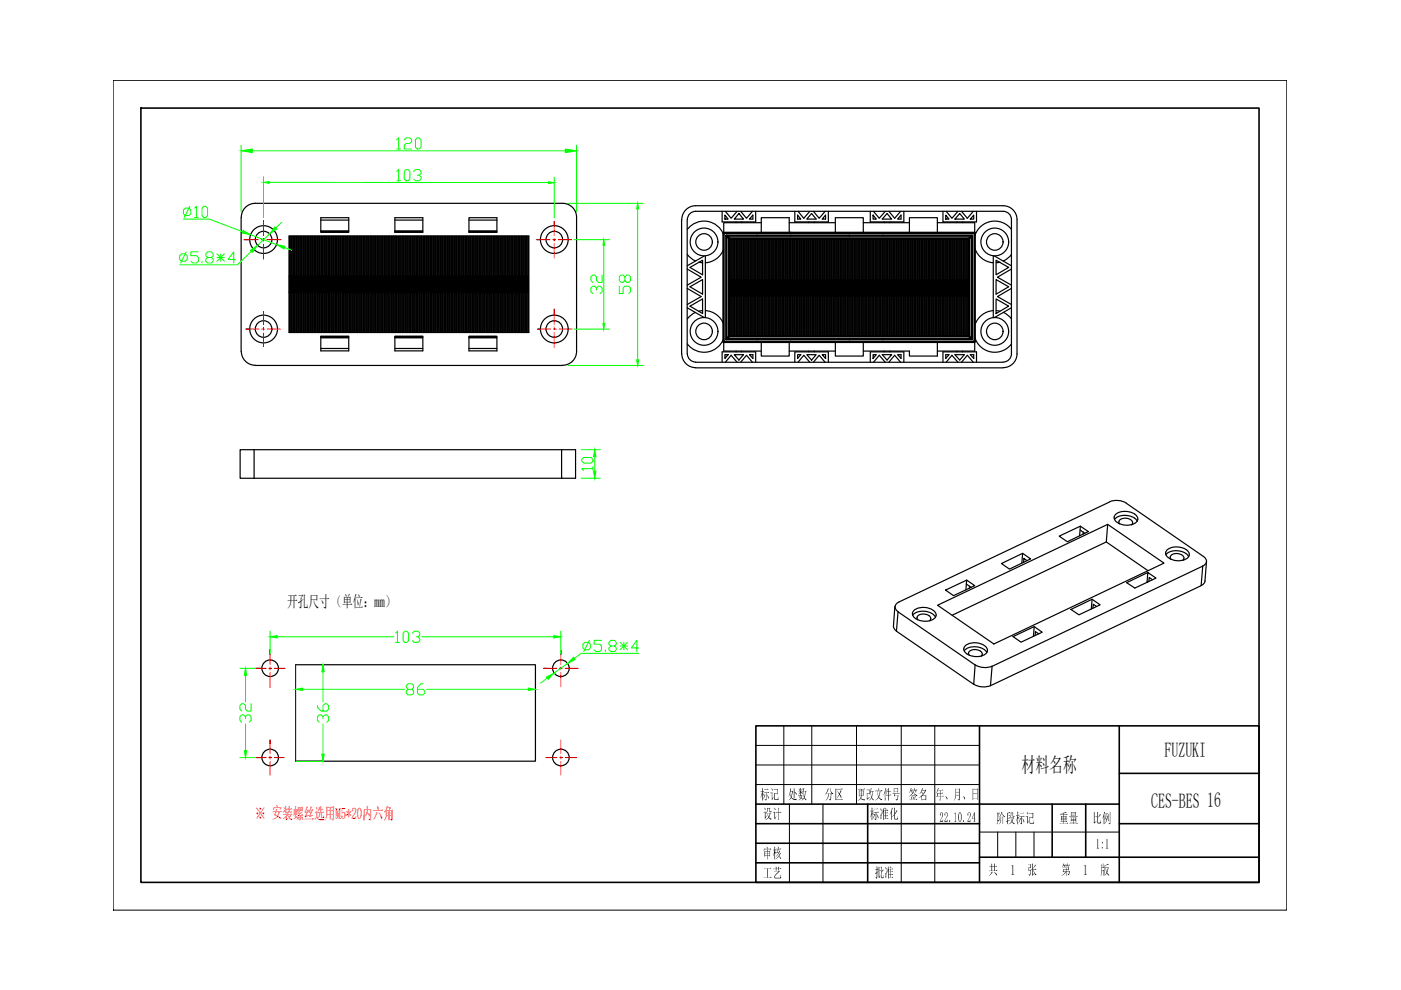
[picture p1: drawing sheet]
<svg xmlns="http://www.w3.org/2000/svg" width="297mm" height="210mm" viewBox="0 0 297 210" stroke-linecap="round" stroke-linejoin="round" font-family="sans-serif">
<defs><g id="words">
<g font-size="4.4">
<text x="246.9" y="160.6">FUZUKI</text>
<text x="216.6" y="163.7">材料名称</text>
<text x="244.1" y="171.3">CES-BES 16</text>
</g>
<text font-size="3.4" x="60.9" y="128.7">开孔尺寸（单位：mm）</text>
<text font-size="3.4" fill="#f00" x="54.1" y="173.6">※ 安装螺丝选用M5*20内六角</text>
<g font-size="3.1">
<text x="214.3" y="185.5">1</text>
<text x="229.7" y="185.5">1</text>
</g>
<g font-size="2.9">
<text x="161.1" y="169.5">标记</text>
<text x="161.7" y="173.6">设计</text>
<text x="167.1" y="169.5">处数</text>
<text x="174.8" y="169.4">分区</text>
<text x="181.8" y="169.5">更改文件号</text>
<text x="184.4" y="173.6">标准化</text>
<text x="192.6" y="169.5">签名</text>
<text x="198.4" y="169.5">年、月、日</text>
<text x="199.2" y="174.3">22.10.24</text>
<text x="211.2" y="174.5">阶段标记</text>
<text x="224.6" y="174.5">重量</text>
<text x="231.6" y="174.5">比例</text>
<text x="232.3" y="179.9">1:1</text>
<text x="161.7" y="181.9">审核</text>
<text x="209.6" y="185.4">共</text>
<text x="217.9" y="185.5">张</text>
<text x="225" y="185.4">第</text>
<text x="233.3" y="185.5">版</text>
<text x="161.8" y="186.1">工艺</text>
<text x="185.4" y="186.1">批准</text>
</g>
</g></defs>
<g fill="none" stroke="#000" stroke-width=".21">
<path d="M24 17h248.8v176h-248.8zM160.3 158h47.4M166.2 153.9v16.6M172.1 153.9v16.6M181.6 153.9v16.6M191.1 153.9v33.2M198.2 153.9v33.2M160.3 162.2h47.4M160.3 166.3h47.4M167.4 170.5v16.6M174.5 170.5v16.6M207.7 176.4h29.6"/>
<path d="M211.5 176.4v5.4M215.4 176.4v5.4M219.2 176.4v5.4"/>
</g>
<g fill="none" stroke="#000" stroke-width=".34">
<path d="M29.9 22.9h237v164.2h-237zM160.3 153.9h106.6v33.2h-106.6zM207.7 153.9v33.2M237.3 153.9v33.2M160.3 178.8h47.4M160.3 174.6h47.4M160.3 170.5h77M184 170.5v16.6M223.1 170.5v11.3M230.2 170.5v11.3M237.3 174.6h29.6M237.3 164h29.6"/>
<path d="M160.3 182.9h47.4M207.7 181.8h59.2"/>
</g>
<!-- layer: 0 -->
<g fill="none" stroke="#000" stroke-width=".25">
<path d="M54.1 43.1h65.2M54.1 43.1a3 3 0 0 0-3 3l.1 28.4a2.94 2.94 0 0 0 2.9 2.9M61.3 58.6h.1M61.3 50.1h50.8v20.4h-50.8zM61.4 50.1v20.4M61.5 50.1v20.4M61.5 58.6h.2M61.7 50.1v20.4M61.8 50.1v20.4M61.8 58.6h.2M62 50.1v20.4M62.1 50.1v20.4"/>
<path d="M62.1 58.6h.2M62.3 50.1v20.4M62.4 50.1v20.4M62.4 58.6h.2M62.6 50.1v20.4M62.7 50.1v20.4M62.7 58.6h.2M62.9 50.1v20.4M63 50.1v20.4M63 58.6h.1M63.1 50.1v20.4M63.3 50.1v20.4"/>
<path d="M63.3 58.6h.1M63.4 50.1v20.4M63.6 50.1v20.4M63.6 58.6h.1M63.7 50.1v20.4M63.9 50.1v20.4M63.9 58.6h.1M64 50.1v20.4M64.2 50.1v20.4M64.2 58.6h.1M64.3 50.1v20.4M64.5 50.1v20.4"/>
<path d="M64.5 58.6h.1M64.6 50.1v20.4M64.8 50.1v20.4M64.8 58.6h.1M64.9 50.1v20.4M65.1 50.1v20.4M65.1 58.6h.1M65.2 50.1v20.4M65.4 50.1v20.4M65.4 58.6h.1M65.5 50.1v20.4M65.7 50.1v20.4"/>
<path d="M65.7 58.6h.1M65.8 50.1v20.4M66 50.1v20.4M66 58.6h.1M66.1 50.1v20.4M66.3 50.1v20.4M66.3 58.6h.1M66.4 50.1v20.4M66.6 50.1v20.4M66.6 58.6h.1M66.7 50.1v20.4M66.9 50.1v20.4"/>
<path d="M66.9 58.6h.1M67 50.1v20.4M67.2 50.1v20.4M67.2 58.6h.1M67.3 50.1v20.4M67.5 50.1v20.4M67.5 58.6h.1M67.6 50.1v20.4M67.8 50.1v20.4M67.8 58.6h.1M67.9 50.1v20.4M68 46.2h5.9v3h-5.9z"/>
<path d="M68 46.7h5.9M68 49h5.9M68.1 49v.2M68.1 50.1v20.4M68.1 58.6h.1M68.2 49v.2M68.2 50.1v20.4M68.4 49v.2M68.4 50.1v20.4M68.4 58.6h.1M68.5 49v.2M68.5 50.1v20.4"/>
<path d="M68.7 49v.2M68.7 50.1v20.4M68.7 58.6h.1M68.8 49v.2M68.8 50.1v20.4M68.9 49v.2M68.9 50.1v20.4M68.9 58.6h.2M69.1 49v.2M69.1 50.1v20.4M69.2 49v.2M69.2 50.1v20.4"/>
<path d="M69.2 58.6h.2M69.4 49v.2M69.4 50.1v20.4M69.5 49v.2M69.5 50.1v20.4M69.5 58.6h.2M69.7 49v.2M69.7 50.1v20.4M69.8 49v.2M69.8 50.1v20.4M69.8 58.6h.2M70 49v.2"/>
<path d="M70 50.1v20.4M70.1 49v.2M70.1 50.1v20.4M70.1 58.6h.2M70.3 49v.2M70.3 50.1v20.4M70.4 49v.2M70.4 50.1v20.4M70.4 58.6h.2M70.6 49v.2M70.6 50.1v20.4M70.7 49v.2"/>
<path d="M70.7 50.1v20.4M70.7 58.6h.2M70.9 49v.2M70.9 50.1v20.4M71 49v.2M71 50.1v20.4M71 58.6h.1M71.1 49v.2M71.1 50.1v20.4M71.3 49v.2M71.3 50.1v20.4M71.3 58.6h.1"/>
<path d="M71.4 49v.2M71.4 50.1v20.4M71.6 49v.2M71.6 50.1v20.4M71.6 58.6h.1M71.7 49v.2M71.7 50.1v20.4M71.9 49v.2M71.9 50.1v20.4M71.9 58.6h.1M72 49v.2M72 50.1v20.4"/>
<path d="M72.2 49v.2M72.2 50.1v20.4M72.2 58.6h.1M72.3 49v.2M72.3 50.1v20.4M72.5 49v.2M72.5 50.1v20.4M72.5 58.6h.1M72.6 49v.2M72.6 50.1v20.4M72.8 49v.2M72.8 50.1v20.4"/>
<path d="M72.8 58.6h.1M72.9 49v.2M72.9 50.1v20.4M73.1 49v.2M73.1 50.1v20.4M73.1 58.6h.1M73.2 49v.2M73.2 50.1v20.4M73.4 49v.2M73.4 50.1v20.4M73.4 58.6h.1M73.5 49v.2"/>
<path d="M73.5 50.1v20.4M73.7 49v.2M73.7 50.1v20.4M73.7 58.6h.1M73.8 49v.2M73.8 50.1v20.4M74 50.1v20.4M74 58.6h.1M74.1 50.1v20.4M74.3 50.1v20.4M74.3 58.6h.1M74.4 50.1v20.4"/>
<path d="M74.6 50.1v20.4M74.6 58.6h.1M74.7 50.1v20.4M74.9 50.1v20.4M74.9 58.6h.1M75 50.1v20.4M75.2 50.1v20.4M75.2 58.6h.1M75.3 50.1v20.4M75.5 50.1v20.4M75.5 58.6h.1M75.6 50.1v20.4"/>
<path d="M75.8 50.1v20.4M75.8 58.6h.1M75.9 50.1v20.4M76.1 50.1v20.4M76.1 58.6h.1M76.2 50.1v20.4M76.4 50.1v20.4M76.4 58.6h.1M76.5 50.1v20.4M76.7 50.1v20.4M76.7 58.6h.1M76.8 50.1v20.4"/>
<path d="M76.9 50.1v20.4M76.9 58.6h.2M77.1 50.1v20.4M77.2 50.1v20.4M77.2 58.6h.2M77.4 50.1v20.4M77.5 50.1v20.4M77.5 58.6h.2M77.7 50.1v20.4M77.8 50.1v20.4M77.8 58.6h.2M78 50.1v20.4"/>
<path d="M78.1 50.1v20.4M78.1 58.6h.2M78.3 50.1v20.4M78.4 50.1v20.4M78.4 58.6h.2M78.6 50.1v20.4M78.7 50.1v20.4M78.7 58.6h.2M78.9 50.1v20.4M79 50.1v20.4M79 58.6h.1M79.1 50.1v20.4"/>
<path d="M79.3 50.1v20.4M79.3 58.6h.1M79.4 50.1v20.4M79.6 50.1v20.4M79.6 58.6h.1M79.7 50.1v20.4M79.9 50.1v20.4M79.9 58.6h.1M80 50.1v20.4M80.2 50.1v20.4M80.2 58.6h.1M80.3 50.1v20.4"/>
<path d="M80.5 50.1v20.4M80.5 58.6h.1M80.6 50.1v20.4M80.8 50.1v20.4M80.8 58.6h.1M80.9 50.1v20.4M81.1 50.1v20.4M81.1 58.6h.1M81.2 50.1v20.4M81.4 50.1v20.4M81.4 58.6h.1M81.5 50.1v20.4"/>
<path d="M81.7 50.1v20.4M81.7 58.6h.1M81.8 50.1v20.4M82 50.1v20.4M82 58.6h.1M82.1 50.1v20.4M82.3 50.1v20.4M82.3 58.6h.1M82.4 50.1v20.4M82.6 50.1v20.4M82.6 58.6h.1M82.7 50.1v20.4"/>
<path d="M82.9 50.1v20.4M82.9 58.6h.1M83 50.1v20.4M83.2 50.1v20.4M83.2 58.6h.1M83.3 50.1v20.4M83.5 50.1v20.4M83.5 58.6h.1M83.6 50.1v20.4M83.7 46.2h5.9v3h-5.9zM83.7 46.7h5.9M83.7 49h5.9"/>
<path d="M83.8 50.1v20.4M83.8 58.6h.1M83.9 49v.2M83.9 50.1v20.4M84.1 49v.2M84.1 50.1v20.4M84.1 58.6h.1M84.2 49v.2M84.2 50.1v20.4M84.4 49v.2M84.4 50.1v20.4M84.4 58.6h.1"/>
<path d="M84.5 49v.2M84.5 50.1v20.4M84.7 49v.2M84.7 50.1v20.4M84.7 58.6h.1M84.8 49v.2M84.8 50.1v20.4M84.9 49v.2M84.9 50.1v20.4M84.9 58.6h.2M85.1 49v.2M85.1 50.1v20.4"/>
<path d="M85.2 49v.2M85.2 50.1v20.4M85.2 58.6h.2M85.4 49v.2M85.4 50.1v20.4M85.5 49v.2M85.5 50.1v20.4M85.5 58.6h.2M85.7 49v.2M85.7 50.1v20.4M85.8 49v.2M85.8 50.1v20.4"/>
<path d="M85.8 58.6h.2M86 49v.2M86 50.1v20.4M86.1 49v.2M86.1 50.1v20.4M86.1 58.6h.2M86.3 49v.2M86.3 50.1v20.4M86.4 49v.2M86.4 50.1v20.4M86.4 58.6h.2M86.6 49v.2"/>
<path d="M86.6 50.1v20.4M86.7 49v.2M86.7 50.1v20.4M86.7 58.6h.2M86.9 49v.2M86.9 50.1v20.4M87 49v.2M87 50.1v20.4M87 58.6h.2M87.2 49v.2M87.2 50.1v20.4M87.3 49v.2"/>
<path d="M87.3 50.1v20.4M87.3 58.6h.1M87.4 49v.2M87.4 50.1v20.4M87.6 49v.2M87.6 50.1v20.4M87.6 58.6h.1M87.7 49v.2M87.7 50.1v20.4M87.9 49v.2M87.9 50.1v20.4M87.9 58.6h.1"/>
<path d="M88 49v.2M88 50.1v20.4M88.2 49v.2M88.2 50.1v20.4M88.2 58.6h.1M88.3 49v.2M88.3 50.1v20.4M88.5 49v.2M88.5 50.1v20.4M88.5 58.6h.1M88.6 49v.2M88.6 50.1v20.4"/>
<path d="M88.8 49v.2M88.8 50.1v20.4M88.8 58.6h.1M88.9 49v.2M88.9 50.1v20.4M89.1 49v.2M89.1 50.1v20.4M89.1 58.6h.1M89.2 49v.2M89.2 50.1v20.4M89.4 49v.2M89.4 50.1v20.4"/>
<path d="M89.4 58.6h.1M89.5 49v.2M89.5 50.1v20.4M89.7 50.1v20.4M89.7 58.6h.1M89.8 50.1v20.4M90 50.1v20.4M90 58.6h.1M90.1 50.1v20.4M90.3 50.1v20.4M90.3 58.6h.1M90.4 50.1v20.4"/>
<path d="M90.6 50.1v20.4M90.6 58.6h.1M90.7 50.1v20.4M90.9 50.1v20.4M90.9 58.6h.1M91 50.1v20.4M91.2 50.1v20.4M91.2 58.6h.1M91.3 50.1v20.4M91.5 50.1v20.4M91.5 58.6h.1M91.6 50.1v20.4"/>
<path d="M91.8 50.1v20.4M91.8 58.6h.1M91.9 50.1v20.4M92.1 50.1v20.4M92.1 58.6h.1M92.2 50.1v20.4M92.4 50.1v20.4M92.4 58.6h.1M92.5 50.1v20.4M92.7 50.1v20.4M92.7 58.6h.1M92.8 50.1v20.4"/>
<path d="M92.9 50.1v20.4M92.9 58.6h.2M93.1 50.1v20.4M93.2 50.1v20.4M93.2 58.6h.2M93.4 50.1v20.4M93.5 50.1v20.4M93.5 58.6h.2M93.7 50.1v20.4M93.8 50.1v20.4M93.8 58.6h.2M94 50.1v20.4"/>
<path d="M94.1 50.1v20.4M94.1 58.6h.2M94.3 50.1v20.4M94.4 50.1v20.4M94.4 58.6h.2M94.6 50.1v20.4M94.7 50.1v20.4M94.7 58.6h.2M94.9 50.1v20.4M95 50.1v20.4M95 58.6h.2M95.2 50.1v20.4"/>
<path d="M95.3 50.1v20.4M95.3 58.6h.1M95.4 50.1v20.4M95.6 50.1v20.4M95.6 58.6h.1M95.7 50.1v20.4M95.9 50.1v20.4M95.9 58.6h.1M96 50.1v20.4M96.2 50.1v20.4M96.2 58.6h.1M96.3 50.1v20.4"/>
<path d="M96.5 50.1v20.4M96.5 58.6h.1M96.6 50.1v20.4M96.8 50.1v20.4M96.8 58.6h.1M96.9 50.1v20.4M97.1 50.1v20.4M97.1 58.6h.1M97.2 50.1v20.4M97.4 50.1v20.4M97.4 58.6h.1M97.5 50.1v20.4"/>
<path d="M97.7 50.1v20.4M97.7 58.6h.1M97.8 50.1v20.4M98 50.1v20.4M98 58.6h.1M98.1 50.1v20.4M98.3 50.1v20.4M98.3 58.6h.1M98.4 50.1v20.4M98.6 50.1v20.4M98.6 58.6h.1M98.7 50.1v20.4"/>
<path d="M98.9 50.1v20.4M98.9 58.6h.1M99 50.1v20.4M99.2 50.1v20.4M99.2 58.6h.1M99.3 50.1v20.4M99.4 46.2h6v3h-6zM99.4 46.7h6M99.4 49h6M99.5 49v.2M99.5 50.1v20.4M99.5 58.6h.1"/>
<path d="M99.6 49v.2M99.6 50.1v20.4M99.8 49v.2M99.8 50.1v20.4M99.8 58.6h.1M99.9 49v.2M99.9 50.1v20.4M100.1 49v.2M100.1 50.1v20.4M100.1 58.6h.1M100.2 49v.2M100.2 50.1v20.4"/>
<path d="M100.4 49v.2M100.4 50.1v20.4M100.4 58.6h.1M100.5 49v.2M100.5 50.1v20.4M100.7 49v.2M100.7 50.1v20.4M100.7 58.6h.1M100.8 49v.2M100.8 50.1v20.4M101 49v.2M101 50.1v20.4"/>
<path d="M101 58.6h.1M101.1 49v.2M101.1 50.1v20.4M101.2 49v.2M101.2 50.1v20.4M101.2 58.6h.2M101.4 49v.2M101.4 50.1v20.4M101.5 49v.2M101.5 50.1v20.4M101.5 58.6h.2M101.7 49v.2"/>
<path d="M101.7 50.1v20.4M101.8 49v.2M101.8 50.1v20.4M101.8 58.6h.2M102 49v.2M102 50.1v20.4M102.1 49v.2M102.1 50.1v20.4M102.1 58.6h.2M102.3 49v.2M102.3 50.1v20.4M102.4 49v.2"/>
<path d="M102.4 50.1v20.4M102.4 58.6h.2M102.6 49v.2M102.6 50.1v20.4M102.7 49v.2M102.7 50.1v20.4M102.7 58.6h.2M102.9 49v.2M102.9 50.1v20.4M103 49v.2M103 50.1v20.4M103 58.6h.2"/>
<path d="M103.2 49v.2M103.2 50.1v20.4M103.3 49v.2M103.3 50.1v20.4M103.3 58.6h.1M103.4 49v.2M103.4 50.1v20.4M103.6 49v.2M103.6 50.1v20.4M103.6 58.6h.1M103.7 49v.2M103.7 50.1v20.4"/>
<path d="M103.9 49v.2M103.9 50.1v20.4M103.9 58.6h.1M104 49v.2M104 50.1v20.4M104.2 49v.2M104.2 50.1v20.4M104.2 58.6h.1M104.3 49v.2M104.3 50.1v20.4M104.5 49v.2M104.5 50.1v20.4"/>
<path d="M104.5 58.6h.1M104.6 49v.2M104.6 50.1v20.4M104.8 49v.2M104.8 50.1v20.4M104.8 58.6h.1M104.9 49v.2M104.9 50.1v20.4M105.1 49v.2M105.1 50.1v20.4M105.1 58.6h.1M105.2 49v.2"/>
<path d="M105.2 50.1v20.4M105.4 50.1v20.4M105.4 58.6h.1M105.5 50.1v20.4M105.7 50.1v20.4M105.7 58.6h.1M105.8 50.1v20.4M106 50.1v20.4M106 58.6h.1M106.1 50.1v20.4M106.3 50.1v20.4M106.3 58.6h.1"/>
<path d="M106.4 50.1v20.4M106.6 50.1v20.4M106.6 58.6h.1M106.7 50.1v20.4M106.9 50.1v20.4M106.9 58.6h.1M107 50.1v20.4M107.2 50.1v20.4M107.2 58.6h.1M107.3 50.1v20.4M107.5 50.1v20.4M107.5 58.6h.1"/>
<path d="M107.6 50.1v20.4M107.8 50.1v20.4M107.8 58.6h.1M107.9 50.1v20.4M108.1 50.1v20.4M108.1 58.6h.1M108.2 50.1v20.4M108.4 50.1v20.4M108.4 58.6h.1M108.5 50.1v20.4M108.7 50.1v20.4M108.7 58.6h.1"/>
<path d="M108.8 50.1v20.4M109 50.1v20.4M109 58.6h.1M109.1 50.1v20.4M109.2 50.1v20.4M109.2 58.6h.2M109.4 50.1v20.4M109.5 50.1v20.4M109.5 58.6h.2M109.7 50.1v20.4M109.8 50.1v20.4M109.8 58.6h.2"/>
<path d="M110 50.1v20.4M110.1 50.1v20.4M110.1 58.6h.2M110.3 50.1v20.4M110.4 50.1v20.4M110.4 58.6h.2M110.6 50.1v20.4M110.7 50.1v20.4M110.7 58.6h.2M110.9 50.1v20.4M111 50.1v20.4M111 58.6h.2"/>
<path d="M111.2 50.1v20.4M111.3 50.1v20.4M111.3 58.6h.1M111.4 50.1v20.4M111.6 50.1v20.4M111.6 58.6h.1M111.7 50.1v20.4M111.9 50.1v20.4M111.9 58.6h.1M112 50.1v20.4M119.3 43.1a2.94 2.94 0 0 1 2.9 3v28.4a2.94 2.94 0 0 1-2.9 2.9M144.5 46.6v28.4"/>
<path d="M145.7 57l3 1.8-3 1.7M145.7 46.6v28.4M145.7 54l1 .9 .7 .4M145.7 48.6a4.4 4.4 0 0 1 7.7 1.2M146.3 56.7l2.7-1.5v3.1zM147.5 43.6h65.2M147.5 44.8h65.2M147.5 44.8a1.76 1.76 0 0 0-1.8 1.8M147.5 43.6a2.94 2.94 0 0 0-2.9 3M148.2 55.6l.8 .1M149.3 54.3l-3.6 2.1M149.5 54.3v13.1"/>
<path d="M153.1 44.8v2.2h7.1v-2.2M153.4 52.8a4.4 4.4 0 0 1-3.8 2.9M153.7 45.6l.7 .9h-.7zM153.8 44.8l1.2 1.5 1.3-1.5M154.5 50.8h50.9v20.4h-50.9zM154.5 59.3h.2M154.7 50.8v20.4M154.8 50.8v20.4M154.8 59.3h.2M155 50.8v20.4M155.1 50.8v20.4M155.1 59.3h.2"/>
<path d="M155.3 50.8v20.4M155.4 50.8v20.4M155.4 59.3h.2M155.6 50.8v20.4M155.7 50.8v20.4M155.7 59.3h.2M155.9 50.8v20.4M156 50.8v20.4M156 59.3h.2M156.1 47v.2M156.2 50.8v20.4M156.3 50.8v20.4"/>
<path d="M156.3 59.3h.1M156.4 50.8v20.4M156.6 50.8v20.4M156.6 59.3h.1M156.7 45.3l.9 1.2h-1.9zM156.7 50.8v20.4M156.9 50.8v20.4M156.9 59.3h.1M157 44.8l1.3 1.5 1.2-1.5M157 50.8v20.4M157.2 50.8v20.4M157.2 59.3h.1"/>
<path d="M157.3 47v.2M157.3 50.8v20.4M157.5 50.8v20.4M157.5 59.3h.1M157.6 50.8v20.4M157.8 50.8v20.4M157.8 59.3h.1M157.9 50.8v20.4M158.1 50.8v20.4M158.1 59.3h.1M158.2 50.8v20.4M158.4 50.8v20.4"/>
<path d="M158.4 59.3h.1M158.5 50.8v20.4M158.7 50.8v20.4M158.7 59.3h.1M158.8 50.8v20.4M159 50.8v20.4M159 59.3h.1M159.1 50.8v20.4M159.3 50.8v20.4M159.3 59.3h.1M159.4 50.8v20.4M159.6 50.8v20.4"/>
<path d="M159.6 59.3h.1M159.6 45.6v.9h-.7zM159.7 50.8v20.4M159.9 50.8v20.4M159.9 59.3h.1M160 50.8v20.4M160.2 50.8v20.4M160.2 59.3h.1M160.3 50.8v20.4M160.5 50.8v20.4M160.5 59.3h.1M160.6 50.8v20.4"/>
<path d="M160.8 50.8v20.4M160.8 59.3h.1M160.9 50.8v20.4M161.1 50.8v20.4M161.1 59.3h.1M161.2 50.8v20.4M161.4 50.8v20.4M161.4 59.3h.1M161.4 47.2h-8v2.3M161.4 49.4v-3.2h5.9v3.2M161.5 50.8v20.4M161.7 50.8v20.4"/>
<path d="M161.7 59.3h.1M161.8 50.8v20.4M162 50.8v20.4M162 59.3h.1M162.1 50.8v20.4M162.2 50.8v20.4M162.2 59.3h.2M162.4 50.8v20.4M162.5 50.8v20.4M162.5 59.3h.2M162.7 50.8v20.4M162.8 50.8v20.4"/>
<path d="M162.8 59.3h.2M163 50.8v20.4M163.1 50.8v20.4M163.1 59.3h.2M163.3 50.8v20.4M163.4 50.8v20.4M163.4 59.3h.2M163.6 50.8v20.4M163.7 50.8v20.4M163.7 59.3h.2M163.9 50.8v20.4M164 50.8v20.4"/>
<path d="M164 59.3h.2M164.2 50.8v20.4M164.3 50.8v20.4M164.3 59.3h.2M164.5 50.8v20.4M164.6 50.8v20.4M164.6 59.3h.1M164.7 50.8v20.4M164.9 50.8v20.4M164.9 59.3h.1M165 50.8v20.4M165.2 50.8v20.4"/>
<path d="M165.2 59.3h.1M165.3 50.8v20.4M165.5 50.8v20.4M165.5 59.3h.1M165.6 50.8v20.4M165.8 50.8v20.4M165.8 59.3h.1M165.9 50.8v20.4M166.1 50.8v20.4M166.1 59.3h.1M166.2 50.8v20.4M166.4 50.8v20.4"/>
<path d="M166.4 59.3h.1M166.5 50.8v20.4M166.7 50.8v20.4M166.7 59.3h.1M166.8 50.8v20.4M167 50.8v20.4M167 59.3h.1M167.1 50.8v20.4M167.3 50.8v20.4M167.3 59.3h.1M167.3 47.2h9.8M167.4 50.8v20.4"/>
<path d="M167.6 50.8v20.4M167.6 59.3h.1M167.7 50.8v20.4M167.9 50.8v20.4M167.9 59.3h.1M168 50.8v20.4M168.2 50.8v20.4M168.2 59.3h.1M168.3 50.8v20.4M168.5 50.8v20.4M168.5 59.3h.1M168.5 44.8v2.2h7.1v-2.2"/>
<path d="M168.6 50.8v20.4M168.8 50.8v20.4M168.8 59.3h.1M168.9 50.8v20.4M169.1 50.8v20.4M169.1 59.3h.1M169.1 45.6l.7 .9h-.7zM169.2 44.8l1.2 1.5 1.3-1.5M169.2 50.8v20.4M169.4 50.8v20.4M169.4 59.3h.1M169.5 50.8v20.4"/>
<path d="M169.7 50.8v20.4M169.7 59.3h.1M169.8 50.8v20.4M170 50.8v20.4M170 59.3h.1M170.1 50.8v20.4M170.3 50.8v20.4M170.3 59.3h.1M170.4 50.8v20.4M170.5 50.8v20.4M170.5 59.3h.2M170.7 50.8v20.4"/>
<path d="M170.8 50.8v20.4M170.8 59.3h.2M171 50.8v20.4M171.1 50.8v20.4M171.1 59.3h.2M171.3 50.8v20.4M171.4 50.8v20.4M171.4 59.3h.2M171.5 47v.2M171.6 50.8v20.4M171.7 50.8v20.4M171.7 59.3h.2"/>
<path d="M171.9 50.8v20.4M172 50.8v20.4M172 59.3h.2M172.1 45.3l.9 1.2h-1.9zM172.2 50.8v20.4M172.3 50.8v20.4M172.3 59.3h.2M172.5 44.8l1.2 1.5 1.2-1.5M172.5 50.8v20.4M172.6 50.8v20.4M172.6 59.3h.1M172.7 47v.2"/>
<path d="M172.7 50.8v20.4M172.9 50.8v20.4M172.9 59.3h.1M173 50.8v20.4M173.2 50.8v20.4M173.2 59.3h.1M173.3 50.8v20.4M173.5 50.8v20.4M173.5 59.3h.1M173.6 50.8v20.4M173.8 50.8v20.4M173.8 59.3h.1"/>
<path d="M173.9 50.8v20.4M174.1 50.8v20.4M174.1 59.3h.1M174.2 50.8v20.4M174.4 50.8v20.4M174.4 59.3h.1M174.5 50.8v20.4M174.7 50.8v20.4M174.7 59.3h.1M174.8 50.8v20.4M174.9 50.8v20.4M174.9 59.3h.2"/>
<path d="M175 45.6v.9h-.7zM175.1 50.8v20.4M175.2 50.8v20.4M175.2 59.3h.2M175.4 50.8v20.4M175.5 50.8v20.4M175.5 59.3h.2M175.7 50.8v20.4M175.8 50.8v20.4M175.8 59.3h.2M176 50.8v20.4M176.1 50.8v20.4"/>
<path d="M176.1 59.3h.2M176.3 50.8v20.4M176.4 50.8v20.4M176.4 59.3h.2M176.6 50.8v20.4M176.7 50.8v20.4M176.7 59.3h.2M176.9 50.8v20.4M177 50.8v20.4M177 59.3h.2M177.1 49.4v-3.2h5.9v3.2M177.2 50.8v20.4"/>
<path d="M177.3 50.8v20.4M177.3 59.3h.2M177.5 50.8v20.4M177.6 50.8v20.4M177.6 59.3h.2M177.8 50.8v20.4M177.9 50.8v20.4M177.9 59.3h.2M178.1 50.8v20.4M178.2 50.8v20.4M178.2 59.3h.2M178.4 50.8v20.4"/>
<path d="M178.5 50.8v20.4M178.5 59.3h.2M178.7 50.8v20.4M178.8 50.8v20.4M178.8 59.3h.2M179 50.8v20.4M179.1 50.8v20.4M179.1 59.3h.2M179.3 50.8v20.4M179.4 50.8v20.4M179.4 59.3h.2M179.6 50.8v20.4"/>
<path d="M179.7 50.8v20.4M179.7 59.3h.2M179.9 50.8v20.4M180 50.8v20.4M180 59.3h.2M180.2 50.8v20.4M180.3 50.8v20.4M180.3 59.3h.2M180.5 50.8v20.4M180.6 50.8v20.4M180.6 59.3h.1M180.7 50.8v20.4"/>
<path d="M180.9 50.8v20.4M180.9 59.3h.1M181 50.8v20.4M181.2 50.8v20.4M181.2 59.3h.1M181.3 50.8v20.4M181.5 50.8v20.4M181.5 59.3h.1M181.6 50.8v20.4M181.8 50.8v20.4M181.8 59.3h.1M181.9 50.8v20.4"/>
<path d="M182.1 50.8v20.4M182.1 59.3h.1M182.2 50.8v20.4M182.4 50.8v20.4M182.4 59.3h.1M182.5 50.8v20.4M182.7 50.8v20.4M182.7 59.3h.1M182.8 50.8v20.4M183 50.8v20.4M183 59.3h.1M183 47.2h9.8"/>
<path d="M183.1 50.8v20.4M183.2 50.8v20.4M183.2 59.3h.2M183.4 50.8v20.4M183.5 50.8v20.4M183.5 59.3h.2M183.7 50.8v20.4M183.8 50.8v20.4M183.8 59.3h.2M184 50.8v20.4M184.1 50.8v20.4M184.1 59.3h.2"/>
<path d="M184.3 50.8v20.4M184.4 50.8v20.4M184.4 59.3h.2M184.5 44.8v2.2h7.1v-2.2M184.6 50.8v20.4M184.7 50.8v20.4M184.7 59.3h.2M184.9 50.8v20.4M185 50.8v20.4M185 59.3h.2M185.1 45.6l.7 .9h-.7zM185.2 44.8l1.2 1.5 1.3-1.5"/>
<path d="M185.2 50.8v20.4M185.3 50.8v20.4M185.3 59.3h.2M185.5 50.8v20.4M185.6 50.8v20.4M185.6 59.3h.2M185.8 50.8v20.4M185.9 50.8v20.4M185.9 59.3h.2M186.1 50.8v20.4M186.2 50.8v20.4M186.2 59.3h.2"/>
<path d="M186.4 50.8v20.4M186.5 50.8v20.4M186.5 59.3h.2M186.7 50.8v20.4M186.8 50.8v20.4M186.8 59.3h.2M187 50.8v20.4M187.1 50.8v20.4M187.1 59.3h.2M187.3 50.8v20.4M187.4 50.8v20.4M187.4 59.3h.2"/>
<path d="M187.5 47v.2M187.6 50.8v20.4M187.7 50.8v20.4M187.7 59.3h.2M187.9 50.8v20.4M188 50.8v20.4M188 59.3h.2M188.1 45.3l.9 1.2h-1.9zM188.2 50.8v20.4M188.3 50.8v20.4M188.3 59.3h.2M188.5 44.8l1.2 1.5 1.3-1.5"/>
<path d="M188.5 50.8v20.4M188.6 50.8v20.4M188.6 59.3h.2M188.7 47v.2M188.8 50.8v20.4M188.9 50.8v20.4M188.9 59.3h.1M189 50.8v20.4M189.2 50.8v20.4M189.2 59.3h.1M189.3 50.8v20.4M189.5 50.8v20.4"/>
<path d="M189.5 59.3h.1M189.6 50.8v20.4M189.8 50.8v20.4M189.8 59.3h.1M189.9 50.8v20.4M190.1 50.8v20.4M190.1 59.3h.1M190.2 50.8v20.4M190.4 50.8v20.4M190.4 59.3h.1M190.5 50.8v20.4M190.7 50.8v20.4"/>
<path d="M190.7 59.3h.1M190.8 50.8v20.4M191 50.8v20.4M191 59.3h.1M191 45.6v.9h-.7zM191.1 50.8v20.4M191.2 50.8v20.4M191.2 59.3h.2M191.4 50.8v20.4M191.5 50.8v20.4M191.5 59.3h.2M191.7 50.8v20.4"/>
<path d="M191.8 50.8v20.4M191.8 59.3h.2M192 50.8v20.4M192.1 50.8v20.4M192.1 59.3h.2M192.3 50.8v20.4M192.4 50.8v20.4M192.4 59.3h.2M192.6 50.8v20.4M192.7 50.8v20.4M192.7 59.3h.2M192.8 49.4v-3.2h5.9v3.2"/>
<path d="M192.9 50.8v20.4M193 50.8v20.4M193 59.3h.2M193.2 50.8v20.4M193.3 50.8v20.4M193.3 59.3h.2M193.5 50.8v20.4M193.6 50.8v20.4M193.6 59.3h.2M193.8 50.8v20.4M193.9 50.8v20.4M193.9 59.3h.2"/>
<path d="M194.1 50.8v20.4M194.2 50.8v20.4M194.2 59.3h.2M194.4 50.8v20.4M194.5 50.8v20.4M194.5 59.3h.2M194.7 50.8v20.4M194.8 50.8v20.4M194.8 59.3h.2M195 50.8v20.4M195.1 50.8v20.4M195.1 59.3h.2"/>
<path d="M195.3 50.8v20.4M195.4 50.8v20.4M195.4 59.3h.2M195.6 50.8v20.4M195.7 50.8v20.4M195.7 59.3h.2M195.9 50.8v20.4M196 50.8v20.4M196 59.3h.2M196.2 50.8v20.4M196.3 50.8v20.4M196.3 59.3h.2"/>
<path d="M196.5 50.8v20.4M196.6 50.8v20.4M196.6 59.3h.2M196.8 50.8v20.4M196.9 50.8v20.4M196.9 59.3h.1M197 50.8v20.4M197.2 50.8v20.4M197.2 59.3h.1M197.3 50.8v20.4M197.5 50.8v20.4M197.5 59.3h.1"/>
<path d="M197.6 50.8v20.4M197.8 50.8v20.4M197.8 59.3h.1M197.9 50.8v20.4M198.1 50.8v20.4M198.1 59.3h.1M198.2 50.8v20.4M198.4 50.8v20.4M198.4 59.3h.1M198.5 50.8v20.4M198.7 50.8v20.4M198.7 59.3h.1"/>
<path d="M198.7 47.2h8v2.3M198.8 50.8v20.4M199 50.8v20.4M199 59.3h.1M199.1 50.8v20.4M199.2 50.8v20.4M199.2 59.3h.2M199.4 50.8v20.4M199.5 50.8v20.4M199.5 59.3h.2M199.7 50.8v20.4M199.8 50.8v20.4"/>
<path d="M199.8 59.3h.2M199.9 44.8v2.2h7.1v-2.2M200 50.8v20.4M200.1 50.8v20.4M200.1 59.3h.2M200.3 50.8v20.4M200.4 50.8v20.4M200.4 59.3h.2M200.5 45.6l.7 .9h-.7zM200.6 44.8l1.2 1.5 1.3-1.5M200.6 50.8v20.4M200.7 50.8v20.4"/>
<path d="M200.7 59.3h.2M200.9 50.8v20.4M201 50.8v20.4M201 59.3h.2M201.2 50.8v20.4M201.3 50.8v20.4M201.3 59.3h.2M201.5 50.8v20.4M201.6 50.8v20.4M201.6 59.3h.2M201.8 50.8v20.4M201.9 50.8v20.4"/>
<path d="M201.9 59.3h.2M202.1 50.8v20.4M202.2 50.8v20.4M202.2 59.3h.2M202.4 50.8v20.4M202.5 50.8v20.4M202.5 59.3h.2M202.7 50.8v20.4M202.8 50.8v20.4M202.8 59.3h.2M202.9 47v.2M203 50.8v20.4"/>
<path d="M203.1 50.8v20.4M203.1 59.3h.2M203.3 50.8v20.4M203.4 50.8v20.4M203.4 59.3h.2M203.5 45.3l1 1.2h-2zM203.6 50.8v20.4M203.7 50.8v20.4M203.7 59.3h.2M203.9 44.8l1.2 1.5 1.3-1.5M203.9 50.8v20.4M204 50.8v20.4"/>
<path d="M204 59.3h.2M204.1 47v.2M204.2 50.8v20.4M204.3 50.8v20.4M204.3 59.3h.2M204.5 50.8v20.4M204.6 50.8v20.4M204.6 59.3h.2M204.8 50.8v20.4M204.9 50.8v20.4M204.9 59.3h.1M205 50.8v20.4"/>
<path d="M205.2 50.8v20.4M205.2 59.3h.1M205.3 50.8v20.4M206.4 45.6v.9h-.7zM206.7 52.7a4.4 4.4 0 0 0 3.9 3M210.6 54.3v13.1M210.8 54.3l3.6 2.1M211.2 55.2l2.7 1.5-2.7 1.6zM211.2 59.3l2.7 1.5-2.7 1.6zM212 55.6l-.8 .1M212.7 44.8a1.76 1.76 0 0 1 1.7 1.8M212.7 43.6a2.94 2.94 0 0 1 2.9 3"/>
<path d="M214.4 57l-2.9 1.8 2.9 1.7M214.4 46.6v28.4M214.5 48.6a4.4 4.4 0 0 0-7.8 1.3M214.5 54l-1 .9-.8 .4M215.6 46.6v28.4M54.1 77.5h65.2M61.3 62h.1M61.5 62h.2M61.8 62h.2M62.1 62h.2M62.4 62h.2M62.7 62h.2"/>
<path d="M63 62h.1M63.3 62h.1M63.6 62h.1M63.9 62h.1M64.2 62h.1M64.5 62h.1M64.8 62h.1M65.1 62h.1M65.4 62h.1M65.7 62h.1M66 62h.1M66.3 62h.1"/>
<path d="M66.6 62h.1M66.9 62h.1M67.2 62h.1M67.5 62h.1M67.8 62h.1M68 71.3h5.9v3.1h-5.9zM68 71.6h5.9M68 73.9h5.9M68.1 71.3v.3M68.1 62h.1M68.2 71.3v.3M68.4 71.3v.3"/>
<path d="M68.4 62h.1M68.5 71.3v.3M68.7 71.3v.3M68.7 62h.1M68.8 71.3v.3M68.9 71.3v.3M68.9 62h.2M69.1 71.3v.3M69.2 71.3v.3M69.2 62h.2M69.4 71.3v.3M69.5 71.3v.3"/>
<path d="M69.5 62h.2M69.7 71.3v.3M69.8 71.3v.3M69.8 62h.2M70 71.3v.3M70.1 71.3v.3M70.1 62h.2M70.3 71.3v.3M70.4 71.3v.3M70.4 62h.2M70.6 71.3v.3M70.7 71.3v.3"/>
<path d="M70.7 62h.2M70.9 71.3v.3M71 71.3v.3M71 62h.1M71.1 71.3v.3M71.3 71.3v.3M71.3 62h.1M71.4 71.3v.3M71.6 71.3v.3M71.6 62h.1M71.7 71.3v.3M71.9 71.3v.3"/>
<path d="M71.9 62h.1M72 71.3v.3M72.2 71.3v.3M72.2 62h.1M72.3 71.3v.3M72.5 71.3v.3M72.5 62h.1M72.6 71.3v.3M72.8 71.3v.3M72.8 62h.1M72.9 71.3v.3M73.1 71.3v.3"/>
<path d="M73.1 62h.1M73.2 71.3v.3M73.4 71.3v.3M73.4 62h.1M73.5 71.3v.3M73.7 71.3v.3M73.7 62h.1M73.8 71.3v.3M74 62h.1M74.3 62h.1M74.6 62h.1M74.9 62h.1"/>
<path d="M75.2 62h.1M75.5 62h.1M75.8 62h.1M76.1 62h.1M76.4 62h.1M76.7 62h.1M76.9 62h.2M77.2 62h.2M77.5 62h.2M77.8 62h.2M78.1 62h.2M78.4 62h.2"/>
<path d="M78.7 62h.2M79 62h.1M79.3 62h.1M79.6 62h.1M79.9 62h.1M80.2 62h.1M80.5 62h.1M80.8 62h.1M81.1 62h.1M81.4 62h.1M81.7 62h.1M82 62h.1"/>
<path d="M82.3 62h.1M82.6 62h.1M82.9 62h.1M83.2 62h.1M83.5 62h.1M83.7 71.3h5.9v3.1h-5.9zM83.7 73.9h5.9M83.8 71.3v.3h5.8M83.8 62h.1M83.9 71.3v.3M84.1 71.3v.3M84.1 62h.1"/>
<path d="M84.2 71.3v.3M84.4 71.3v.3M84.4 62h.1M84.5 71.3v.3M84.7 71.3v.3M84.7 62h.1M84.8 71.3v.3M84.9 71.3v.3M84.9 62h.2M85.1 71.3v.3M85.2 71.3v.3M85.2 62h.2"/>
<path d="M85.4 71.3v.3M85.5 71.3v.3M85.5 62h.2M85.7 71.3v.3M85.8 71.3v.3M85.8 62h.2M86 71.3v.3M86.1 71.3v.3M86.1 62h.2M86.3 71.3v.3M86.4 71.3v.3M86.4 62h.2"/>
<path d="M86.6 71.3v.3M86.7 71.3v.3M86.7 62h.2M86.9 71.3v.3M87 71.3v.3M87 62h.2M87.2 71.3v.3M87.3 71.3v.3M87.3 62h.1M87.4 71.3v.3M87.6 71.3v.3M87.6 62h.1"/>
<path d="M87.7 71.3v.3M87.9 71.3v.3M87.9 62h.1M88 71.3v.3M88.2 71.3v.3M88.2 62h.1M88.3 71.3v.3M88.5 71.3v.3M88.5 62h.1M88.6 71.3v.3M88.8 71.3v.3M88.8 62h.1"/>
<path d="M88.9 71.3v.3M89.1 71.3v.3M89.1 62h.1M89.2 71.3v.3M89.4 71.3v.3M89.4 62h.1M89.5 71.3v.3M89.7 62h.1M90 62h.1M90.3 62h.1M90.6 62h.1M90.9 62h.1"/>
<path d="M91.2 62h.1M91.5 62h.1M91.8 62h.1M92.1 62h.1M92.4 62h.1M92.7 62h.1M92.9 62h.2M93.2 62h.2M93.5 62h.2M93.8 62h.2M94.1 62h.2M94.4 62h.2"/>
<path d="M94.7 62h.2M95 62h.2M95.3 62h.1M95.6 62h.1M95.9 62h.1M96.2 62h.1M96.5 62h.1M96.8 62h.1M97.1 62h.1M97.4 62h.1M97.7 62h.1M98 62h.1"/>
<path d="M98.3 62h.1M98.6 62h.1M98.9 62h.1M99.2 62h.1M99.4 71.3h6v3.1h-6zM99.4 71.6h6M99.4 73.9h6M99.5 71.3v.3M99.5 62h.1M99.6 71.3v.3M99.8 71.3v.3M99.8 62h.1"/>
<path d="M99.9 71.3v.3M100.1 71.3v.3M100.1 62h.1M100.2 71.3v.3M100.4 71.3v.3M100.4 62h.1M100.5 71.3v.3M100.7 71.3v.3M100.7 62h.1M100.8 71.3v.3M101 71.3v.3M101 62h.1"/>
<path d="M101.1 71.3v.3M101.2 71.3v.3M101.2 62h.2M101.4 71.3v.3M101.5 71.3v.3M101.5 62h.2M101.7 71.3v.3M101.8 71.3v.3M101.8 62h.2M102 71.3v.3M102.1 71.3v.3M102.1 62h.2"/>
<path d="M102.3 71.3v.3M102.4 71.3v.3M102.4 62h.2M102.6 71.3v.3M102.7 71.3v.3M102.7 62h.2M102.9 71.3v.3M103 71.3v.3M103 62h.2M103.2 71.3v.3M103.3 71.3v.3M103.3 62h.1"/>
<path d="M103.4 71.3v.3M103.6 71.3v.3M103.6 62h.1M103.7 71.3v.3M103.9 71.3v.3M103.9 62h.1M104 71.3v.3M104.2 71.3v.3M104.2 62h.1M104.3 71.3v.3M104.5 71.3v.3M104.5 62h.1"/>
<path d="M104.6 71.3v.3M104.8 71.3v.3M104.8 62h.1M104.9 71.3v.3M105.1 71.3v.3M105.1 62h.1M105.2 71.3v.3M105.4 62h.1M105.7 62h.1M106 62h.1M106.3 62h.1M106.6 62h.1"/>
<path d="M106.9 62h.1M107.2 62h.1M107.5 62h.1M107.8 62h.1M108.1 62h.1M108.4 62h.1M108.7 62h.1M109 62h.1M109.2 62h.2M109.5 62h.2M109.8 62h.2M110.1 62h.2"/>
<path d="M110.4 62h.2M110.7 62h.2M111 62h.2M111.3 62h.1M111.6 62h.1M111.9 62h.1M144.6 75a2.94 2.94 0 0 0 2.9 2.9M145.7 61.1l3 1.8-3 1.7M145.7 65.2l3.6 2.1M145.7 75a1.76 1.76 0 0 0 1.8 1.8M146.3 60.8l2.7-1.5v3.1zM146.3 64.9l2.7-1.5v3.1z"/>
<path d="M147.4 66.2l-.7 .5-1 .9M147.5 76.8h65.2M147.5 78h65.2M149 65.9l-.8 .1M149.6 65.9a4.4 4.4 0 0 1 3.8 2.9M153.1 76.8v-2.2h7.1v2.2M153.4 71.8a4.4 4.4 0 0 1-7.7 1.1M153.4 72.1v2.3h8M153.7 75.2h.7l-.7 .8zM153.8 76.8l1.2-1.5 1.3 1.5M154.5 62.8h.2M154.8 62.8h.2"/>
<path d="M155.1 62.8h.2M155.4 62.8h.2M155.7 75.2h1.9l-.9 1.1zM155.7 62.8h.2M156 62.8h.2M156.1 74.4v.2M156.3 62.8h.1M156.6 62.8h.1M156.9 62.8h.1M157 76.8l1.3-1.5 1.2 1.5M157.2 62.8h.1M157.3 74.4v.2"/>
<path d="M157.5 62.8h.1M157.8 62.8h.1M158.1 62.8h.1M158.4 62.8h.1M158.7 62.8h.1M158.9 75.2h.7v.8zM159 62.8h.1M159.3 62.8h.1M159.6 62.8h.1M159.9 62.8h.1M160.2 62.8h.1M160.5 62.8h.1"/>
<path d="M160.8 62.8h.1M161.1 62.8h.1M161.4 62.8h.1M161.4 72.5v3h5.9v-3M161.7 62.8h.1M162 62.8h.1M162.2 62.8h.2M162.5 62.8h.2M162.8 62.8h.2M163.1 62.8h.2M163.4 62.8h.2M163.7 62.8h.2"/>
<path d="M164 62.8h.2M164.3 62.8h.2M164.6 62.8h.1M164.9 62.8h.1M165.2 62.8h.1M165.5 62.8h.1M165.8 62.8h.1M166.1 62.8h.1M166.4 62.8h.1M166.7 62.8h.1M167 62.8h.1M167.3 62.8h.1"/>
<path d="M167.3 74.4h9.8M167.6 62.8h.1M167.9 62.8h.1M168.2 62.8h.1M168.5 62.8h.1M168.5 76.8v-2.2h7.1v2.2M168.8 62.8h.1M169.1 62.8h.1M169.1 75.2h.7l-.7 .8zM169.2 76.8l1.2-1.5 1.3 1.5M169.4 62.8h.1M169.7 62.8h.1"/>
<path d="M170 62.8h.1M170.3 62.8h.1M170.5 62.8h.2M170.8 62.8h.2M171.1 75.2h1.9l-.9 1.1zM171.1 62.8h.2M171.4 62.8h.2M171.5 74.4v.2M171.7 62.8h.2M172 62.8h.2M172.3 62.8h.2M172.5 76.8l1.2-1.5 1.2 1.5"/>
<path d="M172.6 62.8h.1M172.7 74.4v.2M172.9 62.8h.1M173.2 62.8h.1M173.5 62.8h.1M173.8 62.8h.1M174.1 62.8h.1M174.3 75.2h.7v.8zM174.4 62.8h.1M174.7 62.8h.1M174.9 62.8h.2M175.2 62.8h.2"/>
<path d="M175.5 62.8h.2M175.8 62.8h.2M176.1 62.8h.2M176.4 62.8h.2M176.7 62.8h.2M177 62.8h.2M177.1 72.5v3h5.9v-3M177.3 62.8h.2M177.6 62.8h.2M177.9 62.8h.2M178.2 62.8h.2M178.5 62.8h.2"/>
<path d="M178.8 62.8h.2M179.1 62.8h.2M179.4 62.8h.2M179.7 62.8h.2M180 62.8h.2M180.3 62.8h.2M180.6 62.8h.1M180.9 62.8h.1M181.2 62.8h.1M181.5 62.8h.1M181.8 62.8h.1M182.1 62.8h.1"/>
<path d="M182.4 62.8h.1M182.7 62.8h.1M183 62.8h.1M183.2 62.8h.2M183.5 62.8h.2M183.8 62.8h.2M184.1 62.8h.2M184.4 62.8h.2M184.5 76.8v-2.2h7.1v2.2M184.7 62.8h.2M185 62.8h.2M185.1 75.2h.7l-.7 .8z"/>
<path d="M185.2 76.8l1.2-1.5 1.3 1.5M185.3 62.8h.2M185.6 62.8h.2M185.9 62.8h.2M186.2 62.8h.2M186.5 62.8h.2M186.8 62.8h.2M187.1 75.2h1.9l-.9 1.1zM187.1 62.8h.2M187.4 62.8h.2M187.5 74.4v.2M187.7 62.8h.2"/>
<path d="M188 62.8h.2M188.3 62.8h.2M188.5 76.8l1.2-1.5 1.3 1.5M188.6 62.8h.2M188.7 74.4v.2M188.9 62.8h.1M189.2 62.8h.1M189.5 62.8h.1M189.8 62.8h.1M190.1 62.8h.1M190.3 75.2h.7v.8zM190.4 62.8h.1"/>
<path d="M190.7 62.8h.1M191 62.8h.1M191.2 62.8h.2M191.5 62.8h.2M191.8 62.8h.2M192.1 62.8h.2M192.4 62.8h.2M192.7 62.8h.2M193 62.8h.2M193.3 62.8h.2M193.6 62.8h.2M193.9 62.8h.2"/>
<path d="M194.2 62.8h.2M194.5 62.8h.2M194.8 62.8h.2M195.1 62.8h.2M195.4 62.8h.2M195.7 62.8h.2M196 62.8h.2M196.3 62.8h.2M196.6 62.8h.2M196.9 62.8h.1M197.2 62.8h.1M197.5 62.8h.1"/>
<path d="M197.8 62.8h.1M198.1 62.8h.1M198.4 62.8h.1M198.7 62.8h.1M198.7 72.5v3h-5.9v-1.1h-9.8M199 62.8h.1M199.2 62.8h.2M199.5 62.8h.2M199.8 62.8h.2M199.9 76.8v-2.2h7.1v2.2M200.1 62.8h.2M200.4 62.8h.2"/>
<path d="M200.5 75.2h.7l-.7 .8zM200.6 76.8l1.2-1.5 1.3 1.5M200.7 62.8h.2M201 62.8h.2M201.3 62.8h.2M201.6 62.8h.2M201.9 62.8h.2M202.2 62.8h.2M202.5 75.2h2l-1 1.1zM202.5 62.8h.2M202.8 62.8h.2M202.9 74.4v.2"/>
<path d="M203.1 62.8h.2M203.4 62.8h.2M203.7 62.8h.2M203.9 76.8l1.2-1.5 1.3 1.5M204 62.8h.2M204.1 74.4v.2M204.3 62.8h.2M204.6 62.8h.2M204.9 62.8h.1M205.2 62.8h.1M205.7 75.2h.7v.8zM206.7 72.1v2.3h-8"/>
<path d="M206.7 71.7a4.4 4.4 0 0 0 7.8 1.2M210.6 65.9a4.4 4.4 0 0 0-3.9 2.9M211.2 63.4l2.7 1.5-2.7 1.6zM211.2 65.9l.8 .1M212.7 66.2l.8 .5 1 .9M214.4 75a1.76 1.76 0 0 1-1.7 1.8M214.4 61.1l-2.9 1.8 2.9 1.7M214.4 65.2l-3.6 2.1M215.6 75a2.94 2.94 0 0 1-2.9 2.9M53.9 95.3h-3v6.1h3M53.9 95.3v6.1M53.9 95.3h65.2"/>
<path d="M119.1 95.3h2.9v6.1h-2.9zM53.9 101.4h65.2M212.3 119.5l4.5-2.2 1.7 1.2-4.5 2.2zM216.8 117.3l-.2 2.1M217.7 118.9l-.6-.5-.1 .8M224.6 113.7l4.5-2.1 1.6 1.1-4.4 2.2zM229 112.4l1 .7M229.1 111.6l-.2 2M229.7 112.8l-.1 .5M234.6 114.9l8.8 6.1M234.9 111.2l-.3 3.7-32.7 15.5M235.2 106.4l-44.6 21.2"/>
<path d="M235.3 106.4a3.9 3.9 0 0 1 3.5 .3l16.4 11.3a1.25 1.25 0 0 1 .6 1.1M236.3 110.1a3.3 3.3 0 0 1 4.8 .4M236.5 109a3.5 3.5 0 0 1 4.6 .5 1.23 1.23 0 0 1-1.2 1.7 3.4 3.4 0 0 1-3.6-1.1l-.1-.4zM237.4 111.1l-.1-.2a.82 .82 0 0 1 1-1 1.38 1.38 0 0 1 1.8 1.1l-.2 .3M247.2 117.6a3.3 3.3 0 0 1 4.8 .4M247.5 116.6a3.5 3.5 0 0 1 4.5 .5 1.23 1.23 0 0 1-1.2 1.7 3.4 3.4 0 0 1-3.6-1.2l-.1-.4zM248.3 118.6l-.1-.2a.82 .82 0 0 1 1-1 1.38 1.38 0 0 1 1.8 1.1l-.2 .3M255.8 119.1a1.26 1.26 0 0 1-.8 .9M255.8 119.1l-.3 4.1a1.26 1.26 0 0 1-.8 .9M189.4 132.7a1.26 1.26 0 0 0 .7 1.1M189.7 128.6l-.3 4.2M190.4 129.7l16.3 11.3-.3 4.1-16.3-11.3z"/>
<path d="M190.6 127.6a1.09 1.09 0 0 0-.8 1 1.09 1.09 0 0 0 .6 1.1M193.5 130.5a3.3 3.3 0 0 1 4.8 .3M193.9 129.3a3.4 3.4 0 0 1 4.5 .8 1.45 1.45 0 0 1-1.6 1.6 3.1 3.1 0 0 1-3.3-1.4l.1-.6zM194.6 131.4l-.1-.1a.79 .79 0 0 1 .9-1.1h.8a.92 .92 0 0 1 1 1.3l-.1 .1M198.8 128.3l36.1-17.1 11.9 8.2-36.1 17.1zM200.5 125.1l4.5-2.1 1.7 1.2-4.5 2.1zM204.4 138a3.3 3.3 0 0 1 4.8 .4M204.7 136.8a3.4 3.4 0 0 1 4.6 .8 1.45 1.45 0 0 1-1.6 1.6 3.1 3.1 0 0 1-3.3-1.4l.1-.6zM204.9 123.8l-.1 1.3M205 123l-.1 .8 1 .7M205.5 138.9l-.1-.1a.79 .79 0 0 1 .9-1.1l.9 .1a.92 .92 0 0 1 .9 1.2l-.1 .1M205.6 124.3v.4"/>
<path d="M214.8 135l4.5-2.1 1.7 1.1-4.5 2.2zM219.3 132.9l-.2 2M220.2 134.4l-.7-.5v.8M227.1 129.2l4.4-2.1 1.7 1.1-4.4 2.2zM231.5 127.1l-.1 2M232.5 128.6l-.7-.5-.1 .9M243.4 121.4l-4.5 2.1 1.7 1.2 4.5-2.1-1.7-1.2-.2 2.1M244.3 122.9l-.6-.5-.1 .9M62.7 140.9h50.8v20.5h-50.8M206.5 145.1a3.9 3.9 0 0 0 3.5 .3M206.8 141a3.9 3.9 0 0 0 3.5 .2M210.3 141.3l44.7-21.3-.3 4.2-44.7 21.2z"/>
<circle cx="55.9" cy="50.8" r="2.94"/>
<circle cx="55.9" cy="50.8" r="1.76"/>
<circle cx="117.5" cy="50.8" r="2.94"/>
<circle cx="117.5" cy="50.8" r="1.76"/>
<circle cx="149.3" cy="51.3" r="2.94"/>
<circle cx="149.3" cy="51.3" r="1.76"/>
<circle cx="210.9" cy="51.3" r="2.94"/>
<circle cx="210.9" cy="51.3" r="1.76"/>
<circle cx="55.9" cy="69.8" r="2.94"/>
<circle cx="55.9" cy="69.8" r="1.76"/>
<circle cx="117.5" cy="69.8" r="2.94"/>
<circle cx="117.5" cy="69.8" r="1.76"/>
<circle cx="149.3" cy="70.3" r="2.94"/>
<circle cx="149.3" cy="70.3" r="1.76"/>
<circle cx="210.9" cy="70.3" r="2.94"/>
<circle cx="210.9" cy="70.3" r="1.76"/>
<circle cx="57.3" cy="141.7" r="1.76"/>
<circle cx="118.9" cy="141.7" r="1.76"/>
<circle cx="57.3" cy="160.6" r="1.76"/>
<circle cx="118.9" cy="160.6" r="1.76"/>
</g>
<path d="M153.4 49.4h53.3v23.1h-53.3zM154 50v21.9M154.6 50.6l-.6-.6h52.1v21.9h-52.1M154.6 50.6h50.9v20.7h-50.9zM206.1 50l-.6 .6M154.6 71.3l-.6 .6M205.5 71.3l.6 .6" fill="none" stroke="#000" stroke-width=".51"/>
<g fill="none" stroke="#0f0" stroke-width=".21">
<path d="M51.1 30.8v14.1M53.5 32h66.4M55.9 37.5v8.7M57.1 38.7h59.2M84.1 29.6l.4-.4v2.4M84.1 31.6h.8M84.1 36.3l.4-.3v2.3M84.1 38.3h.8M85.7 29.6l.4-.4h.8l.4 .4v.4l-.4 .4h-.8l-.4 .4v.8h1.6M86.1 36h.4l.4 .3v1.6l-.4 .4h-.4l-.4-.4v-1.6zM87.7 36.3l.4-.3h.8l.4 .4v.4l-.4 .3h-.4M88.5 29.2h.3l.5 .4v1.6l-.5 .4h-.3l-.4-.4v-1.6z"/>
<path d="M88.9 37.1l.4 .4v.4l-.4 .4h-.8l-.4-.4M117.5 37.6v8.6M122.2 30.8v14.1M38.1 54.2l.4-.4h.8l.4 .4v.8l-.4 .4h-.8l-.4-.4zM38.9 46.5h5.5l7 2.6M38.9 44.5l.4-.4h.8l.4 .4v.8l-.4 .4h-.8l-.4-.4zM39.5 53.4l-1.2 2.4M40.2 43.7l-1.1 2.4M41.3 44.1l.3-.4v2.4M41.3 46.1h.7M42.1 53.4h-1.6v.8h1.1l.5 .4v.8l-.5 .4h-.7l-.4-.4M42.8 44.1l.4-.4h.4l.4 .4v1.6l-.4 .4h-.4l-.4-.4z"/>
<path d="M42.8 55.4v.4M44 54.6l-.4-.4v-.4l.4-.4h.8l.4 .4v.4l-.4 .4h-.8l-.4 .4v.4l.4 .4h.8l.4-.4v-.4l-.4-.4M46 54.6h1.6M46 53.8l1.6 1.6M46.8 53.8v1.6M47.6 53.8l-1.6 1.6M49.9 55h-1.5l1.2-1.6v2.4M53.1 49.8l5.6 2.1M53.3 53.3l-3 2.8h-12.2M57.2 49.6l-2.6 2.4M59.7 47.1l-1.3 1.3M60.3 52.5l1.7 .6"/>
<path d="M120.5 43.1h15.9M121.7 50.8h7.5M127.7 58.3v1.6h-.8l-.4-.4v-.8l-.4-.4h-.4l-.4 .4v.8l.4 .4M128 52v16.6M132.5 58.7l.4-.4h.4l.4 .4v.8l-.4 .4h-.4l-.4-.4v-.8l-.4-.4h-.4l-.4 .4v.8l.4 .4h.4l.4-.4M135.2 44.3v32M120.5 77.5h15.9M121.7 69.8h7.5M126.5 61.5v-.4l-.4-.4h-.4l-.4 .4v.8l.4 .3M126.5 61.1l.4-.4h.3l.5 .4v.8l-.5 .3M131.3 60.7v1.5h.8v-1.1l.4-.4h.8l.4 .4v.8l-.4 .3M123.2 95.3h4.1"/>
<path d="M123.3 97.4l.4-.4h1.6l.4 .4v.4l-.4 .4h-1.6l-.4-.4zM125.7 99.4h-2.4l.4 .4M125.7 98.9v.9M126.1 96.8v3.1M123.2 101.4h4.1M57.3 133.8v4.9M58.7 135h24.8M83.9 134.3l.4-.5v2.4M83.9 136.2h.8M85.5 134.3l.4-.5h.4l.3 .5v1.5l-.3 .4h-.4l-.4-.4zM87.4 134.3l.4-.5h.8l.4 .5v.3l-.4 .4h-.3M88.6 135l.4 .4v.4l-.4 .4h-.8l-.4-.4"/>
<path d="M89.4 135h28M118.9 133.8v4.9M123.6 136.6l.4-.4h.8l.4 .4v.8l-.4 .4h-.8l-.4-.4zM125 135.8l-1.2 2.3M127.5 135.8h-1.5v.8h1.2l.3 .4v.8l-.3 .3h-.8l-.4-.3M128.3 137.8v.3M129.5 137l-.4-.4v-.4l.4-.4h.8l.4 .4v.4l-.4 .4h-.8l-.4 .4v.4l.4 .3h.8l.4-.3v-.4l-.4-.4M131.5 137h1.5M131.5 136.2l1.5 1.6M132.3 136.2v1.6M133 136.2l-1.5 1.6M135.4 138.5h-12.2l-1.4 1.1"/>
<path d="M135.4 137.4h-1.6l1.2-1.6v2.3M50.9 141.7h3.3M52.1 152.4v-.5l-.5-.3h-.3l-.4 .3v.9l.4 .3M52.1 151.9l.3-.3h.4l.4 .3v.9l-.4 .3M52.1 143.2v5.6M52.1 153.5v5.6M53.2 149.2v1.6h-.8l-.3-.4v-.8l-.5-.4h-.3l-.4 .4v.8l.4 .4M64.2 146.1h21.6M67.3 149.6v.4l.8 .8h1.2l.4-.4v-.8l-.4-.4h-.4l-.4 .4v1.2M68.5 152.4v-.5l-.4-.3h-.4l-.4 .3v.9l.4 .3M68.5 151.9l.4-.3h.4l.4 .3v.9l-.4 .3M68.5 142.4v6.4"/>
<path d="M68.5 153.5v6.4M86.5 146.1l-.4-.3v-.5l.4-.3h.8l.4 .3v.5l-.4 .3h-.8l-.4 .4v.5l.4 .3h.8l.4-.3v-.5l-.4-.4M89.7 145h-.4l-.8 .8v1.2l.4 .3h.8l.4-.3v-.5l-.4-.4h-1.2M90.5 146.1h21.5M116 143.8l-1.4 1M120.3 140.6l-2.8 2.1M50.9 160.6h3.3M62.7 161.4h5.8"/>
</g>
<g fill="#0f0" stroke="#0f0" stroke-width=".21">
<path d="M51.1 32l2.4-.4v.8z"/>
<path d="M119.9 31.6l2.3 .4-2.3 .4z"/>
<path d="M135.2 43.1l.2 1.2h-.4z"/>
<path d="M135 76.3h.4l-.2 1.2z"/>
<path d="M55.9 38.7l1.2-.2v.4z"/>
<path d="M116.3 38.5l1.2 .2-1.2 .2z"/>
<path d="M128 50.8l.2 1.2h-.4z"/>
<path d="M127.8 68.6h.4l-.2 1.2z"/>
<path d="M126.1 95.3l.3 1.5h-.6z"/>
<path d="M125.8 99.9h.6l-.3 1.5z"/>
<path d="M68.5 140.9l.2 1.5h-.5z"/>
<path d="M68.2 159.9h.5l-.2 1.5z"/>
<path d="M62.7 146.1l1.5-.2v.5z"/>
<path d="M112 145.9l1.5 .2-1.5 .3z"/>
<path d="M57.3 135l1.4-.2v.5z"/>
<path d="M117.4 134.8l1.5 .2-1.5 .3z"/>
<path d="M52.1 141.7l.2 1.5h-.5z"/>
<path d="M51.8 159.1h.5l-.2 1.5z"/>
<path d="M115.9 143.6l1.6-.9-1.3 1.3z"/>
<path d="M121.6 139.3l.3 .5-1.6 .8z"/>
<path d="M58.7 51.9l1.7 .3-.2 .6z"/>
<path d="M51.5 48.9l1.6 .9-1.8-.4z"/>
<path d="M58.2 48.1l.5 .5-1.5 1z"/>
<path d="M53.1 53.1l1.5-1.1-1.1 1.5z"/>
</g>
<g fill="none" stroke="#000" stroke-width=".21">
<path d="M51.8 50.8h1.1M55.9 46.8v1.1M113.8 50.8h.7M117.5 46.9v1M52.1 69.8h.8M55.9 66.1v.7M113.9 69.8h.6M117.5 65.5v1.3M57.3 137.7v1M118.9 137.8v.9M54.2 141.7h1.3M57.3 156.9v.8"/>
<path d="M62.7 140.9v20.5M115.2 141.7h.7M54.3 160.6h1.2"/>
</g>
<g fill="none" stroke="#f00" stroke-width=".21">
<path d="M51.8 50.8h3M55.4 50.8h.6M55.9 46.8v3.2M55.9 50.6v.6M55.9 51.7v3.3M56.6 50.8h3.1M113.8 50.8h2.8M117.2 50.8h.6M117.5 46.9v3M117.5 50.5v.6M117.5 51.7v3M118.4 50.8h2.8"/>
<path d="M52.1 69.8h2.8M55.5 69.8h.6M55.9 66.1v2.7M55.9 69.4v.6M55.9 70.6v2.9M56.7 69.8h2.8M113.9 69.8h2.8M117.3 69.8h.6M117.5 65.5v3.2M117.5 69.3v.6M117.5 70.5v3.2M118.5 69.8h2.8"/>
<path d="M57.3 137.7v3.2M118.9 137.8v3M54.2 141.7h2.2M57 141.7h.6M57.3 141.4v.6M57.3 142.6v3.2M57.3 156.9v2.8M58.2 141.7h2.2M115.2 141.7h2.8M118.6 141.7h.6M118.9 141.4v.6M118.9 142.6v3"/>
<path d="M118.9 156.9v2.8M119.8 141.7h2.8M54.4 160.6h2M57 160.6h.6M57.3 160.3v.6M57.3 161.5v2.9M58.2 160.6h2M115.7 160.6h2.4M118.7 160.6h.6M118.9 160.3v.6M118.9 161.5v2.8M119.9 160.6h2.4"/>
</g>
<use href="#words"/>
</svg>
